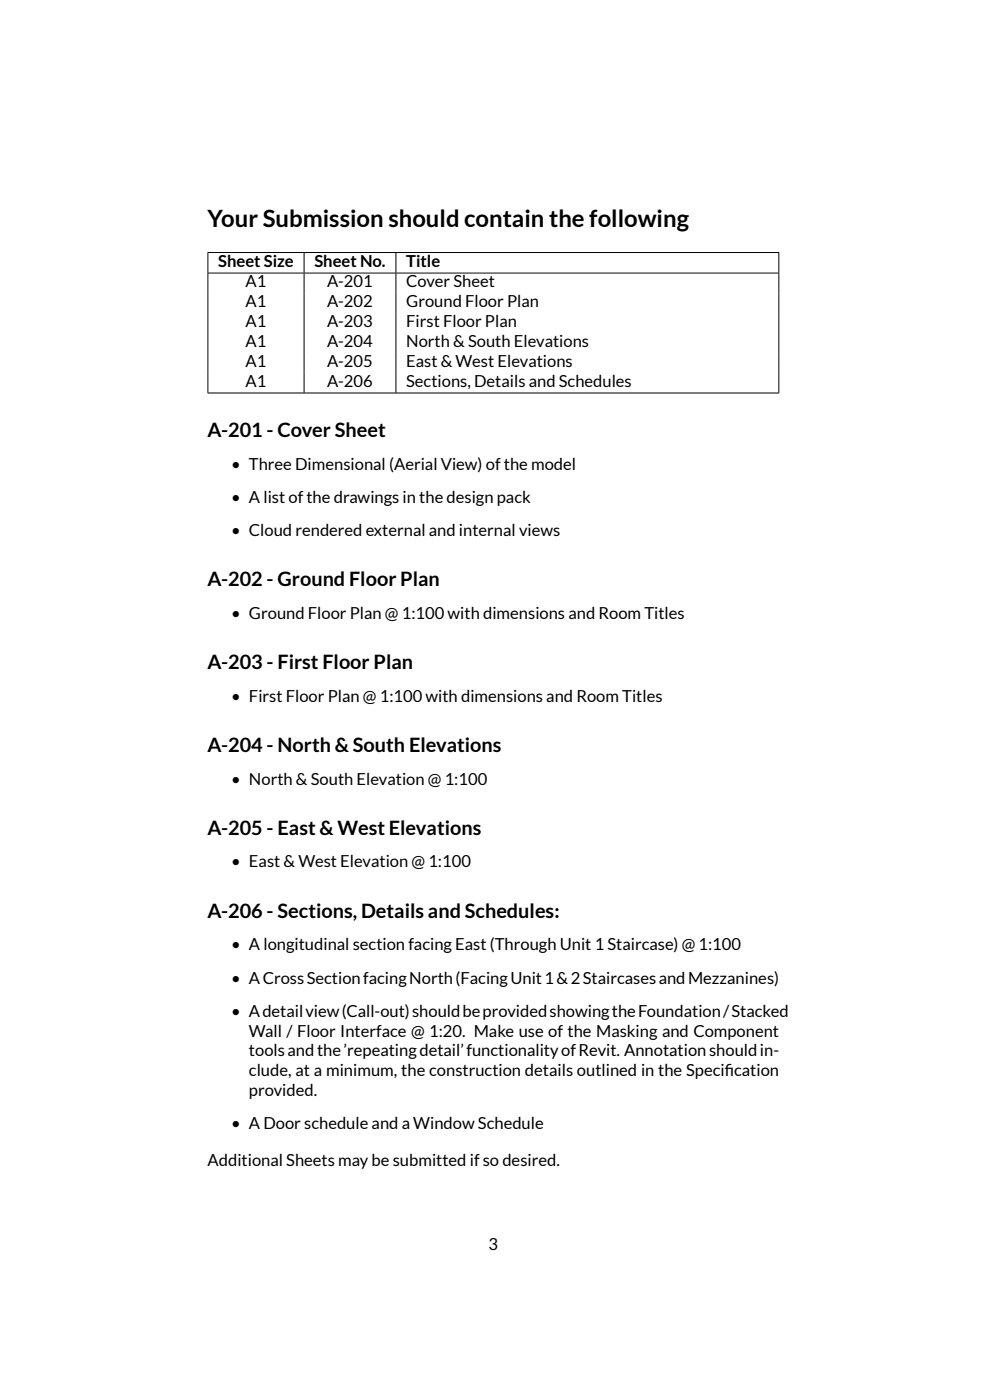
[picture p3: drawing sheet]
<svg xmlns="http://www.w3.org/2000/svg" width="210mm" height="297mm" viewBox="0 0 210 297" stroke-linecap="round" stroke-linejoin="round" font-family="sans-serif">
<defs><g id="words">
<text font-size="5.1" x="44" y="48.1">Your Submission should contain the following</text>
<g font-size="4.2">
<text x="44" y="92.7">A-201 - Cover Sheet</text>
<text x="44" y="124.4">A-202 - Ground Floor Plan</text>
<text x="44" y="142">A-203 - First Floor Plan</text>
<text x="44" y="159.6">A-204 - North &amp; South Elevations</text>
<text x="44" y="177.1">A-205 - East &amp; West Elevations</text>
<text x="44" y="194.7">A-206 - Sections, Details and Schedules:</text>
</g>
<g font-size="3.5">
<text x="46.3" y="56.6">Sheet Size</text>
<text x="66.7" y="56.6">Sheet No.</text>
<text x="86.2" y="56.6">Title</text>
<text x="52.1" y="60.9">A1</text>
<text x="52.1" y="65.2">A1</text>
<text x="69.4" y="60.9">A-201</text>
<text x="69.4" y="65.2">A-202</text>
<text x="86.2" y="60.9">Cover Sheet</text>
<text x="86.2" y="65.2">Ground Floor Plan</text>
<text x="52.1" y="69.4">A1</text>
<text x="69.4" y="69.4">A-203</text>
<text x="86.2" y="69.4">First Floor Plan</text>
<text x="52.1" y="73.6">A1</text>
<text x="52.1" y="77.8">A1</text>
<text x="69.4" y="73.6">A-204</text>
<text x="69.4" y="77.8">A-205</text>
<text x="86.2" y="73.6">North &amp; South Elevations</text>
<text x="86.2" y="77.8">East &amp; West Elevations</text>
<text x="52.1" y="82">A1</text>
<text x="69.4" y="82">A-206</text>
<text x="86.2" y="82">Sections, Details and Schedules</text>
<text x="49" y="99.6">• Three Dimensional (Aerial View) of the model</text>
<text x="49" y="106.6">• A list of the drawings in the design pack</text>
<text x="49" y="113.7">• Cloud rendered external and internal views</text>
<text x="49" y="131.3">• Ground Floor Plan @ 1:100 with dimensions and Room Titles</text>
<text x="49" y="148.8">• First Floor Plan @ 1:100 with dimensions and Room Titles</text>
<text x="49" y="166.4">• North &amp; South Elevation @ 1:100</text>
<text x="49" y="184">• East &amp; West Elevation @ 1:100</text>
<text x="49" y="201.6">• A longitudinal section facing East (Through Unit 1 Staircase) @ 1:100</text>
<text x="49" y="208.7">• ACrossSectionfacingNorth(FacingUnit1&amp;2StaircasesandMezzanines)</text>
<text x="49" y="215.7">• Adetailview(Call-out)shouldbeprovidedshowingtheFoundation/Stacked</text>
<text x="52.8" y="219.9">Wall / Floor Interface @ 1:20. Make use of the Masking and Component</text>
<text x="52.8" y="224.1">toolsandthe’repeatingdetail’functionalityofRevit. Annotationshouldin-</text>
<text x="52.8" y="228.3">clude, at a minimum, the construction details outlined in the Specif</text>
<text x="52.8" y="232.6">provided.</text>
<text x="153.7" y="228.3">ication</text>
<text x="49" y="239.6">• A Door schedule and a Window Schedule</text>
<text x="44" y="247.3">Additional Sheets may be submitted if so desired.</text>
<text x="103.6" y="265.1">3</text>
</g>
</g></defs>
<path d="M44 53.6h121.3M44 57.9h121.3M44.1 53.6v4.3M44.1 58v25.3M64.5 53.6v4.3M64.5 58v25.3M84 53.6v4.3M84 58v25.3M165.2 53.6v4.3M165.2 58v25.3M44 83.4h121.3" fill="none" stroke="#000" stroke-width=".21"/>
<use href="#words"/>
</svg>
